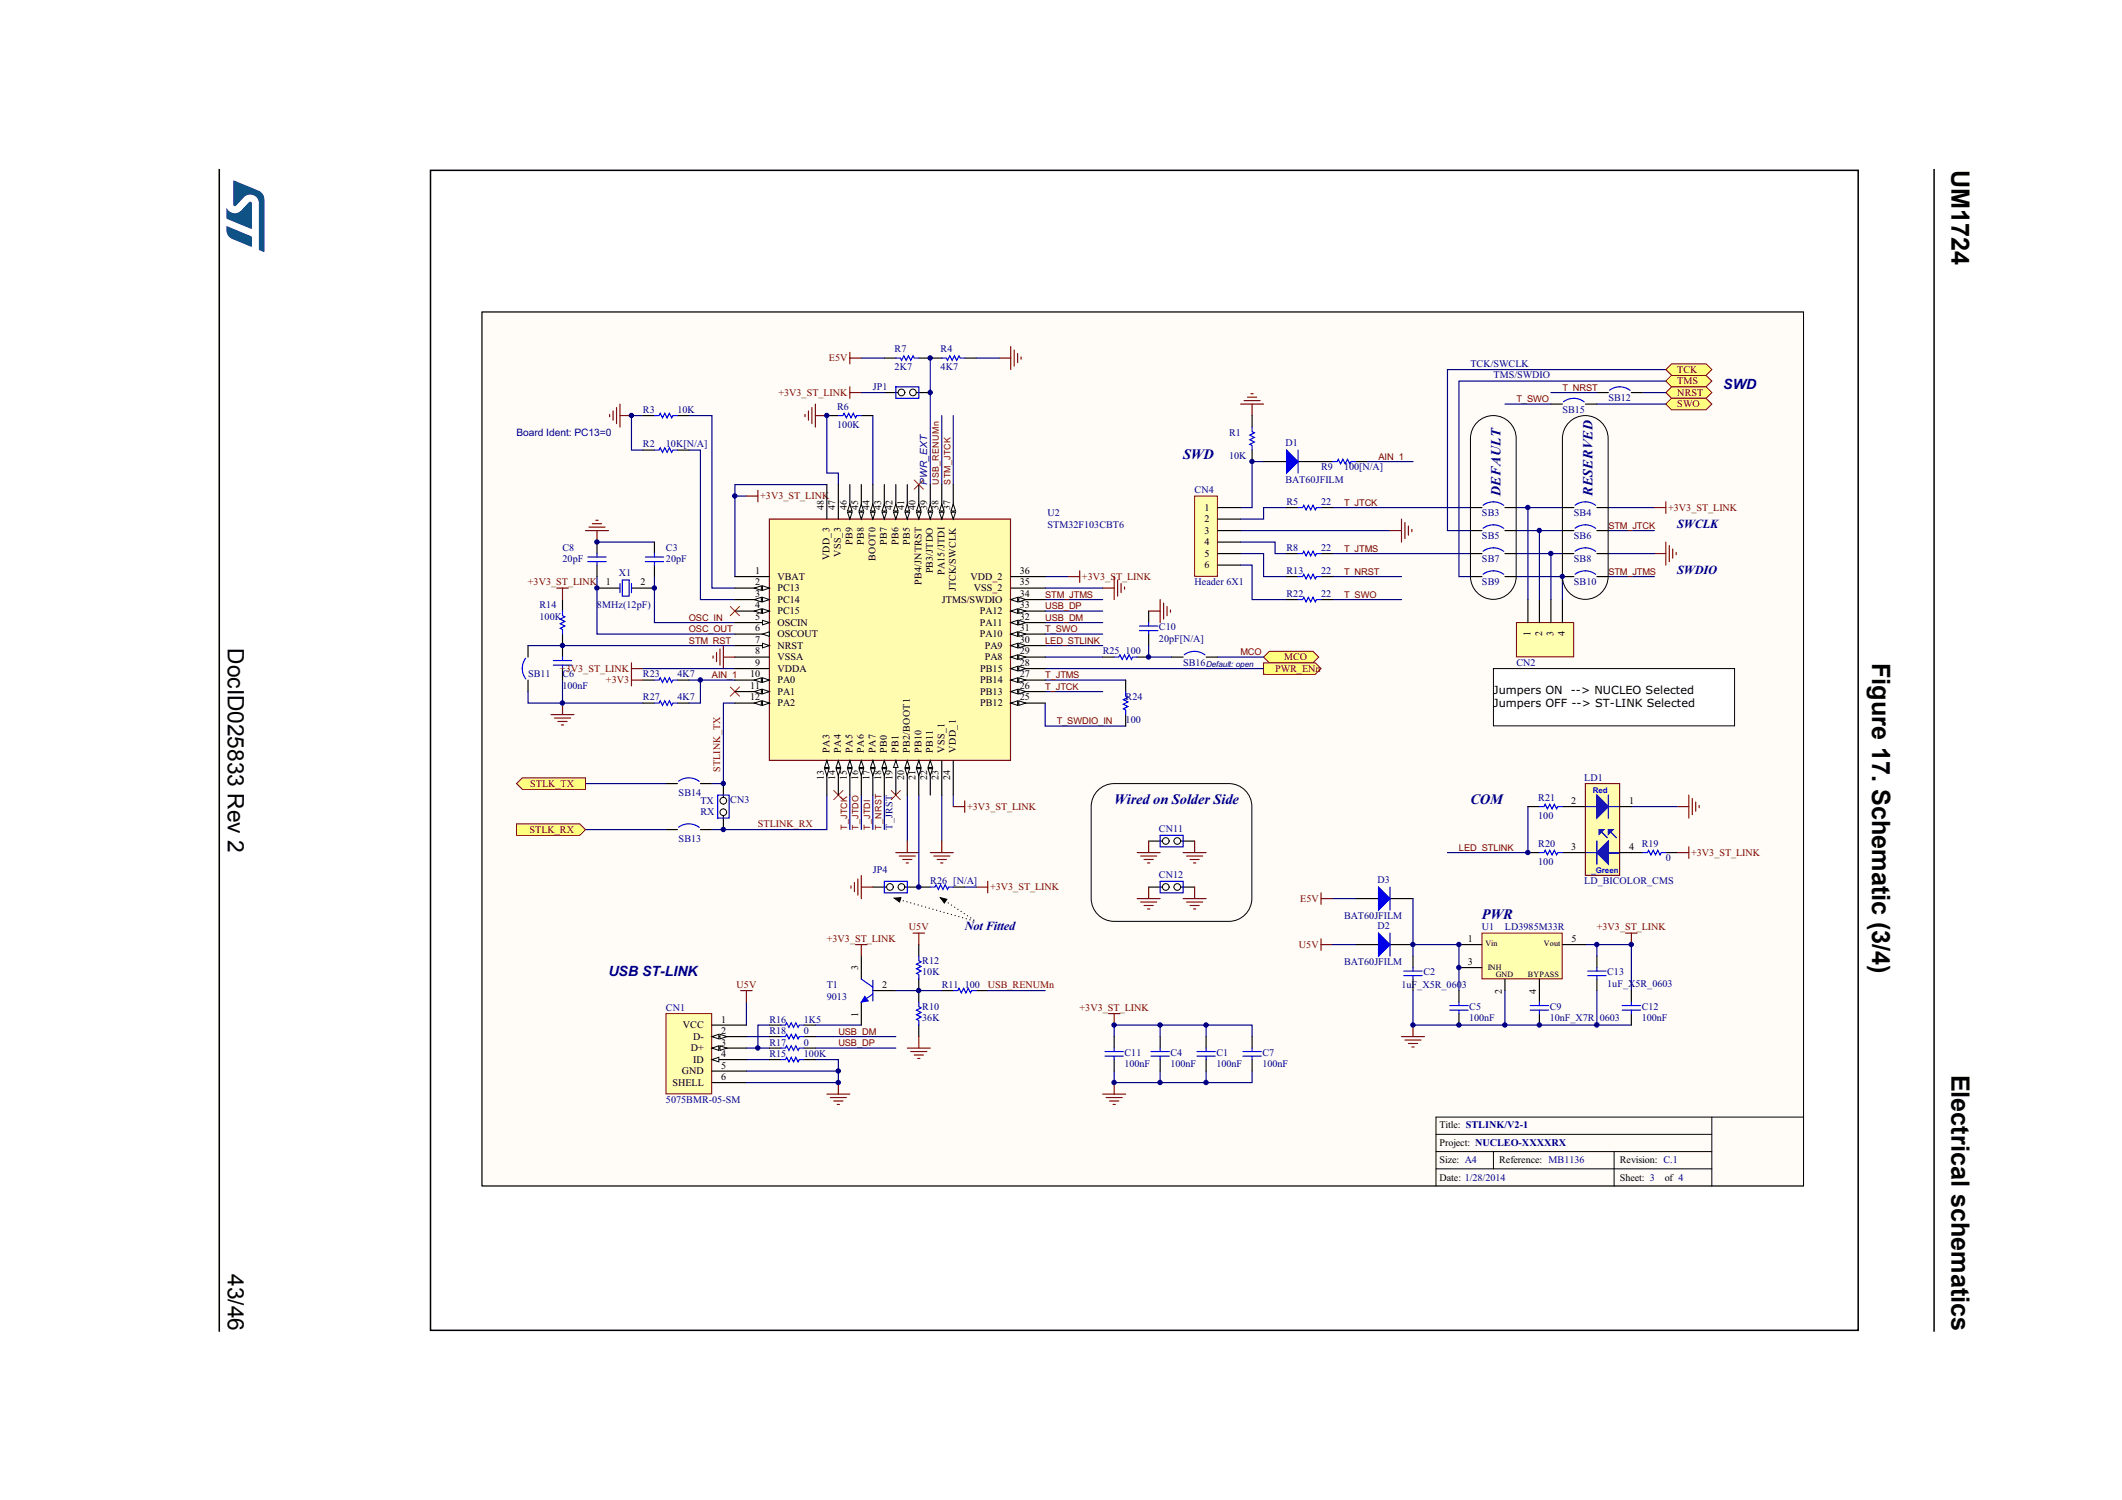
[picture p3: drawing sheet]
<svg xmlns="http://www.w3.org/2000/svg" width="297mm" height="210mm" viewBox="0 0 297 210" stroke-linecap="round" stroke-linejoin="round" font-family="sans-serif">
<defs><g id="words">
<g font-size="3.5">
<text x="273.1" y="23.7" transform="rotate(90 273.1 23.7)">UM1724</text>
<text x="262" y="92.7" transform="rotate(90 262 92.7)">Figure 17. Schematic (3/4)</text>
<text x="273.1" y="150.4" transform="rotate(90 273.1 150.4)">Electrical schematics</text>
</g>
<g font-size="3.2">
<text x="31.9" y="90.7" transform="rotate(90 31.9 90.7)">DocID025833 Rev 2</text>
<text x="31.9" y="178.3" transform="rotate(90 31.9 178.3)">43/46</text>
</g>
<g font-size="2" fill="#000080">
<text x="241.2" y="54.5">SWD</text>
<text x="165.6" y="64.2">SWD</text>
<text x="155.9" y="112.5">Wired on Solder Side</text>
<text x="205.8" y="112.5">COM</text>
<text x="207.4" y="128.5">PWR</text>
<text x="85.2" y="136.6">USB ST-LINK</text>
</g>
<g font-size="1.9" fill="#000080">
<text x="210" y="69.4" transform="rotate(-90 210 69.4)">DEFAULT</text>
<text x="222.9" y="69.4" transform="rotate(-90 222.9 69.4)">RESERVED</text>
</g>
<g font-size="1.7" fill="#000080">
<text x="234.8" y="73.9">SWCLK</text>
<text x="234.8" y="80.3">SWDIO</text>
<text x="135" y="130.2">Not Fitted</text>
</g>
<g font-size="1.6">
<text x="209" y="97.1">Jumpers ON</text>
<text x="209" y="99">Jumpers OFF --&gt; ST-LINK Selected</text>
<text x="219.9" y="97.1">--&gt; NUCLEO Selected</text>
</g>
<g font-size="1.4" fill="#800000">
<text x="116" y="50.5">E5V</text>
<text x="234.8" y="53.8">TMS</text>
<text x="234.8" y="52.2">TCK</text>
<text x="108.9" y="55.4">+3V3_ST_LINK</text>
<text x="234.8" y="55.4">NRST</text>
<text x="234.8" y="57">SWO</text>
<text x="106.4" y="69.9">+3V3_ST_LINK</text>
<text x="233.5" y="71.5">+3V3_ST_LINK</text>
<text x="73.9" y="81.9">+3V3_ST_LINK</text>
<text x="151.4" y="81.1">+3V3_S</text>
<text x="156.2" y="81.1">T_LINK</text>
<text x="78.4" y="94">+3V3_ST_LINK</text>
<text x="84.8" y="95.6">+3V3</text>
<text x="178.5" y="94">PWR_ENn</text>
<text x="179.7" y="92.4">MCO</text>
<text x="74.2" y="110.1">STLK_TX</text>
<text x="100.8" y="108" transform="rotate(-90 100.8 108)">STLINK_TX</text>
<text x="135.4" y="113.3">+3V3_ST_LINK</text>
<text x="74.1" y="116.5">STLK_RX</text>
<text x="106.1" y="115.7">STLINK_RX</text>
<text x="236.7" y="119.7">+3V3_ST_LINK</text>
<text x="138.6" y="124.6">+3V3_ST_LINK</text>
<text x="115.7" y="131.8">+3V3_ST_LINK</text>
<text x="127.2" y="130.2">U5V</text>
<text x="182" y="126.2">E5V</text>
<text x="223.5" y="130.2">+3V3_ST_LINK</text>
<text x="181.8" y="132.6">U5V</text>
<text x="103.1" y="138.3">U5V</text>
<text x="138.2" y="138.3">USB_RENUMn</text>
<text x="151.1" y="141.5">+3V3_ST_LINK</text>
</g>
<g font-size="1.4" fill="#000080">
<text x="125.2" y="49.3">R7</text>
<text x="125.2" y="51.8">2K7</text>
<text x="131.7" y="49.3">R4</text>
<text x="131.7" y="51.8">4K7</text>
<text x="205.8" y="51.4">TCK/SWCLK</text>
<text x="209" y="53">TMS/SWDIO</text>
<text x="90" y="57.8">R3</text>
<text x="94.8" y="57.8">10K</text>
<text x="117.2" y="57.3">R6</text>
<text x="117.2" y="59.9">100K</text>
<text x="122.2" y="54.6">JP1</text>
<text x="218.7" y="57.8">SB15</text>
<text x="225.1" y="56.2">SB12</text>
<text x="72.3" y="61">Board Ident: PC13=0</text>
<text x="90" y="62.6">R2</text>
<text x="93.2" y="62.6">10K[N/A]</text>
<text x="172" y="61">R1</text>
<text x="172" y="64.2">10K</text>
<text x="179.9" y="62.5">D1</text>
<text x="184.9" y="65.8">R9</text>
<text x="188.1" y="65.8">100[N/A]</text>
<text x="167.2" y="69.1">CN4</text>
<text x="179.9" y="67.6">BAT60JFILM</text>
<text x="180.1" y="70.7">R5</text>
<text x="184.9" y="70.7">22</text>
<text x="78.7" y="77.1">C8</text>
<text x="93.2" y="77.1">C3</text>
<text x="146.6" y="72.3">U2</text>
<text x="146.6" y="73.9">STM32F103CBT6</text>
<text x="180.1" y="77.1">R8</text>
<text x="184.9" y="77.1">22</text>
<text x="207.4" y="72.3">SB3</text>
<text x="207.4" y="75.5">SB5</text>
<text x="220.3" y="72.3">SB4</text>
<text x="220.3" y="75.5">SB6</text>
<text x="78.7" y="78.7">20pF</text>
<text x="86.6" y="80.6">X1</text>
<text x="93.2" y="78.7">20pF</text>
<text x="167.2" y="81.9">Header 6X1</text>
<text x="180.1" y="80.3">R13</text>
<text x="180.1" y="83.5">R22</text>
<text x="184.9" y="80.3">22</text>
<text x="184.9" y="83.5">22</text>
<text x="207.4" y="78.7">SB7</text>
<text x="207.4" y="81.9">SB9</text>
<text x="220.3" y="78.7">SB8</text>
<text x="220.3" y="81.9">SB10</text>
<text x="75.5" y="85.1">R14</text>
<text x="75.5" y="86.8">100K</text>
<text x="83.6" y="85.1">8MHz(12pF)</text>
<text x="162.2" y="88.2">C10</text>
<text x="162.2" y="89.8">20pF[N/A]</text>
<text x="73.9" y="94.8">SB11</text>
<text x="78.7" y="94.8">C6</text>
<text x="90" y="94.8">R23</text>
<text x="94.8" y="94.8">4K7</text>
<text x="154.3" y="91.6">R25 100</text>
<text x="165.6" y="93.2">SB16</text>
<text x="212.2" y="93.2">CN2</text>
<text x="78.7" y="96.4">100nF</text>
<text x="90" y="98">R27</text>
<text x="94.8" y="98">4K7</text>
<text x="157.6" y="98">R24</text>
<text x="157.6" y="101.2">100</text>
<text x="95" y="111.4">SB14</text>
<text x="98" y="112.5">TX</text>
<text x="102.2" y="112.3">CN3</text>
<text x="215.3" y="112">R21</text>
<text x="221.7" y="109.3">LD1</text>
<text x="95" y="117.8">SB13</text>
<text x="98" y="114.1">RX</text>
<text x="124.9" y="116.1" transform="rotate(-90 124.9 116.1)">T_JRST</text>
<text x="162.2" y="116.4">CN11</text>
<text x="215.3" y="114.6">100</text>
<text x="215.3" y="118.5">R20</text>
<text x="229.8" y="118.5">R19</text>
<text x="122.2" y="122.2">JP4</text>
<text x="130.2" y="123.8">R26 [N/A]</text>
<text x="162.2" y="122.8">CN12</text>
<text x="192.8" y="123.6">D3</text>
<text x="215.3" y="121">100</text>
<text x="221.7" y="123.8">LD_BICOLOR_CMS</text>
<text x="233.2" y="120.6">0</text>
<text x="188.1" y="128.6">BAT60JFILM</text>
<text x="192.8" y="130">D2</text>
<text x="207.4" y="130.2">U1</text>
<text x="210.6" y="130.2">LD3985M33R</text>
<text x="129.1" y="134.9">R12</text>
<text x="129.1" y="136.5">10K</text>
<text x="188.1" y="135">BAT60JFILM</text>
<text x="199.2" y="136.5">C2</text>
<text x="225" y="136.5">C13</text>
<text x="93.2" y="141.5">CN1</text>
<text x="107.7" y="143.1">R16</text>
<text x="112.5" y="143.1">1K5</text>
<text x="115.7" y="138.3">T1</text>
<text x="115.7" y="139.9">9013</text>
<text x="129.1" y="141.3">R10</text>
<text x="129.1" y="142.9">36K</text>
<text x="131.8" y="138.3">R11 100</text>
<text x="196.2" y="138.3">1uF_X5R_0603</text>
<text x="205.6" y="141.3">C5</text>
<text x="205.6" y="142.9">100nF</text>
<text x="216.9" y="141.3">C9</text>
<text x="216.9" y="142.9">10nF_X7R_0603</text>
<text x="225" y="138.1">1uF_X5R_0603</text>
<text x="229.8" y="141.3">C12</text>
<text x="229.8" y="142.9">100nF</text>
<text x="107.7" y="144.7">R18</text>
<text x="107.7" y="146.3">R17</text>
<text x="107.7" y="147.9">R15</text>
<text x="112.5" y="147.9">100K</text>
<text x="112.5" y="144.7">0</text>
<text x="112.5" y="146.3">0</text>
<text x="157.4" y="147.8">C11</text>
<text x="157.4" y="149.4">100nF</text>
<text x="163.8" y="147.8">C4</text>
<text x="163.8" y="149.4">100nF</text>
<text x="170.3" y="147.8">C1</text>
<text x="170.3" y="149.4">100nF</text>
<text x="176.7" y="147.8">C7</text>
<text x="176.7" y="149.4">100nF</text>
<text x="93.2" y="154.3">5075BMR-05-SM</text>
</g>
<g font-size="1.4">
<text x="115.3" y="71.4" transform="rotate(-90 115.3 71.4)">48</text>
<text x="116.9" y="71.4" transform="rotate(-90 116.9 71.4)">47</text>
<text x="118.5" y="71.4" transform="rotate(-90 118.5 71.4)">46</text>
<text x="120.1" y="71.4" transform="rotate(-90 120.1 71.4)">45</text>
<text x="121.7" y="71.4" transform="rotate(-90 121.7 71.4)">44</text>
<text x="123.3" y="71.4" transform="rotate(-90 123.3 71.4)">43</text>
<text x="124.9" y="71.4" transform="rotate(-90 124.9 71.4)">42</text>
<text x="126.5" y="71.4" transform="rotate(-90 126.5 71.4)">41</text>
<text x="128.2" y="71.4" transform="rotate(-90 128.2 71.4)">40</text>
<text x="129.8" y="71.4" transform="rotate(-90 129.8 71.4)">39</text>
<text x="131.4" y="71.4" transform="rotate(-90 131.4 71.4)">38</text>
<text x="133" y="71.4" transform="rotate(-90 133 71.4)">37</text>
<text x="168.6" y="71.5">1</text>
<text x="117.7" y="77.9" transform="rotate(-90 117.7 77.9)">VSS_3</text>
<text x="119.3" y="76.3" transform="rotate(-90 119.3 76.3)">PB9</text>
<text x="120.9" y="76.3" transform="rotate(-90 120.9 76.3)">PB8</text>
<text x="124.1" y="76.3" transform="rotate(-90 124.1 76.3)">PB7</text>
<text x="125.7" y="76.3" transform="rotate(-90 125.7 76.3)">PB6</text>
<text x="127.4" y="76.3" transform="rotate(-90 127.4 76.3)">PB5</text>
<text x="168.6" y="73.1">2</text>
<text x="168.6" y="74.7">3</text>
<text x="168.6" y="76.3">4</text>
<text x="168.6" y="77.9">5</text>
<text x="84.8" y="81.9">1</text>
<text x="89.7" y="81.9">2</text>
<text x="105.7" y="80.3">1</text>
<text x="105.7" y="81.9">2</text>
<text x="105.7" y="83.5">3</text>
<text x="108.8" y="81.1">VBAT</text>
<text x="108.8" y="82.7">PC13</text>
<text x="116.1" y="78.4" transform="rotate(-90 116.1 78.4)">VDD_3</text>
<text x="122.5" y="78.5" transform="rotate(-90 122.5 78.5)">BOOT0</text>
<text x="129" y="81.8" transform="rotate(-90 129 81.8)">PB4/JNTRST</text>
<text x="130.6" y="80.3" transform="rotate(-90 130.6 80.3)">PB3/JTDO</text>
<text x="132.2" y="80.5" transform="rotate(-90 132.2 80.5)">PA15/JTDI</text>
<text x="133.8" y="82.8" transform="rotate(-90 133.8 82.8)">JTCK/SWCLK</text>
<text x="135.8" y="81.1">VDD_2</text>
<text x="136.3" y="82.7">VSS_2</text>
<text x="142.8" y="81.9">35</text>
<text x="142.8" y="83.5">34</text>
<text x="142.8" y="80.3">36</text>
<text x="168.6" y="79.5">6</text>
<text x="105.7" y="85.1">4</text>
<text x="105.7" y="86.8">5</text>
<text x="105.7" y="88.4">6</text>
<text x="105.7" y="90">7</text>
<text x="108.8" y="84.3">PC14</text>
<text x="108.8" y="86">PC15</text>
<text x="108.8" y="87.6">OSCIN</text>
<text x="108.8" y="89.2">OSCOUT</text>
<text x="131.8" y="84.3">JTMS/SWDIO</text>
<text x="137.1" y="86">PA12</text>
<text x="137.1" y="89.2">PA10</text>
<text x="137.1" y="87.6">PA11</text>
<text x="142.8" y="90">30</text>
<text x="142.8" y="85.1">33</text>
<text x="142.8" y="88.4">31</text>
<text x="142.8" y="86.8">32</text>
<text x="214.2" y="89" transform="rotate(-90 214.2 89)">1</text>
<text x="215.8" y="89" transform="rotate(-90 215.8 89)">2</text>
<text x="217.4" y="89" transform="rotate(-90 217.4 89)">3</text>
<text x="219" y="89" transform="rotate(-90 219 89)">4</text>
<text x="105" y="94.8">10</text>
<text x="105.7" y="91.6">8</text>
<text x="105.7" y="93.2">9</text>
<text x="108.8" y="90.8">NRST</text>
<text x="108.8" y="92.4">VSSA</text>
<text x="108.8" y="94">VDDA</text>
<text x="108.8" y="95.6">PA0</text>
<text x="137.2" y="95.6">PB14</text>
<text x="137.2" y="94">PB15</text>
<text x="137.8" y="92.4">PA8</text>
<text x="137.8" y="90.8">PA9</text>
<text x="142.8" y="94.8">27</text>
<text x="142.8" y="93.2">28</text>
<text x="142.8" y="91.6">29</text>
<text x="105" y="96.4">11</text>
<text x="105" y="98">12</text>
<text x="108.8" y="97.2">PA1</text>
<text x="108.8" y="98.8">PA2</text>
<text x="137.2" y="98.8">PB12</text>
<text x="137.2" y="97.2">PB13</text>
<text x="142.8" y="98">25</text>
<text x="142.8" y="96.4">26</text>
<text x="116.1" y="105.3" transform="rotate(-90 116.1 105.3)">PA3</text>
<text x="117.7" y="105.3" transform="rotate(-90 117.7 105.3)">PA4</text>
<text x="119.3" y="105.3" transform="rotate(-90 119.3 105.3)">PA5</text>
<text x="120.9" y="105.3" transform="rotate(-90 120.9 105.3)">PA6</text>
<text x="122.5" y="105.3" transform="rotate(-90 122.5 105.3)">PA7</text>
<text x="124.1" y="105.3" transform="rotate(-90 124.1 105.3)">PB0</text>
<text x="125.7" y="105.3" transform="rotate(-90 125.7 105.3)">PB1</text>
<text x="127.4" y="105.3" transform="rotate(-90 127.4 105.3)">PB2/BOOT1</text>
<text x="129" y="105.3" transform="rotate(-90 129 105.3)">PB10</text>
<text x="130.6" y="105.3" transform="rotate(-90 130.6 105.3)">PB11</text>
<text x="132.2" y="105.3" transform="rotate(-90 132.2 105.3)">VSS_1</text>
<text x="133.8" y="105.3" transform="rotate(-90 133.8 105.3)">VDD_1</text>
<text x="115.3" y="109.2" transform="rotate(-90 115.3 109.2)">13</text>
<text x="116.9" y="109.2" transform="rotate(-90 116.9 109.2)">14</text>
<text x="118.5" y="109.2" transform="rotate(-90 118.5 109.2)">15</text>
<text x="120.1" y="109.2" transform="rotate(-90 120.1 109.2)">16</text>
<text x="121.7" y="109.2" transform="rotate(-90 121.7 109.2)">17</text>
<text x="123.3" y="109.2" transform="rotate(-90 123.3 109.2)">18</text>
<text x="124.9" y="109.2" transform="rotate(-90 124.9 109.2)">19</text>
<text x="126.5" y="109.2" transform="rotate(-90 126.5 109.2)">20</text>
<text x="128.2" y="109.2" transform="rotate(-90 128.2 109.2)">21</text>
<text x="129.8" y="109.2" transform="rotate(-90 129.8 109.2)">22</text>
<text x="131.4" y="109.2" transform="rotate(-90 131.4 109.2)">23</text>
<text x="133" y="109.2" transform="rotate(-90 133 109.2)">24</text>
<text x="219.9" y="112.5">2</text>
<text x="228" y="112.5">1</text>
<text x="219.9" y="118.9">3</text>
<text x="228" y="118.9">4</text>
<text x="205.4" y="131.8">1</text>
<text x="220" y="131.8">5</text>
<text x="120.1" y="135.7" transform="rotate(-90 120.1 135.7)">3</text>
<text x="205.4" y="135">3</text>
<text x="95.6" y="143.9">VCC</text>
<text x="100.9" y="143.1">1</text>
<text x="120.1" y="142.3" transform="rotate(-90 120.1 142.3)">1</text>
<text x="123.4" y="138.3">2</text>
<text x="210.2" y="139" transform="rotate(-90 210.2 139)">2</text>
<text x="215" y="139" transform="rotate(-90 215 139)">4</text>
<text x="96.7" y="147.1">D+</text>
<text x="97" y="145.5">D-</text>
<text x="97" y="148.7">ID</text>
<text x="100.9" y="149.5">5</text>
<text x="100.9" y="147.9">4</text>
<text x="100.9" y="146.3">3</text>
<text x="100.9" y="144.7">2</text>
<text x="94.1" y="151.9">SHELL</text>
<text x="95.4" y="150.3">GND</text>
<text x="100.9" y="151.1">6</text>
<text x="201.5" y="157.9">Title: STLINK/V2-1</text>
<text x="201.5" y="160.3">Project: NUCLEO-XXXXRX</text>
<text x="201.5" y="162.7">Size: A4</text>
<text x="201.5" y="165.2">Date: 1/28/2014</text>
<text x="209.8" y="162.7">Reference: MB1136</text>
<text x="226.7" y="165.2">Sheet: 3</text>
<text x="226.7" y="162.7">Revision: C.1</text>
<text x="233" y="165.2">of 4</text>
</g>
<text font-size="1.4" fill="#0c0087" x="129.8" y="67.8" transform="rotate(-90 129.8 67.8)">PWR_EXT</text>
<g font-size="1.3" fill="#800000">
<text x="212.2" y="56.3">T_SWO</text>
<text x="218.7" y="54.7">T_NRST</text>
<text x="192.9" y="64.3">AIN_1</text>
<text x="188.1" y="70.8">T_JTCK</text>
<text x="188.1" y="77.2">T_JTMS</text>
<text x="225.1" y="74">STM_JTCK</text>
<text x="146.3" y="83.6">STM_JTMS</text>
<text x="188.1" y="80.4">T_NRST</text>
<text x="188.1" y="83.6">T_SWO</text>
<text x="225.1" y="80.4">STM_JTMS</text>
<text x="96.4" y="86.9">OSC_IN</text>
<text x="96.4" y="88.5">OSC_OUT</text>
<text x="146.3" y="86.9">USB_DM</text>
<text x="146.3" y="85.2">USB_DP</text>
<text x="146.3" y="88.5">T_SWO</text>
<text x="96.4" y="90.1">STM_RST</text>
<text x="99.6" y="94.9">AIN_1</text>
<text x="146.3" y="94.9">T_JTMS</text>
<text x="146.3" y="90.1">LED_STLINK</text>
<text x="173.6" y="91.7">MCO</text>
<text x="146.3" y="96.5">T_JTCK</text>
<text x="147.9" y="101.3">T_SWDIO_IN</text>
<text x="204.2" y="119">LED_STLINK</text>
<text x="117.3" y="144.8">USB_DM</text>
<text x="117.3" y="146.4">USB_DP</text>
</g>
<g font-size="1.2" fill="#800000">
<text x="131.4" y="67.8" transform="rotate(-90 131.4 67.8)">USB_RENUMn</text>
<text x="133" y="67.8" transform="rotate(-90 133 67.8)">STM_JTCK</text>
<text x="118.6" y="116.1" transform="rotate(-90 118.6 116.1)">T_JTCK</text>
<text x="120.2" y="116.1" transform="rotate(-90 120.2 116.1)">T_JTDO</text>
<text x="121.8" y="116.1" transform="rotate(-90 121.8 116.1)">T_JTDI</text>
<text x="123.4" y="116.1" transform="rotate(-90 123.4 116.1)">T_NRST</text>
</g>
<text font-size="1.1" fill="#000080" x="168.8" y="93.3">Default: open</text>
<g font-size="1.1" fill="#00f">
<text x="222.9" y="111">Red</text>
<text x="222.7" y="122.2">_Green</text>
</g>
<g font-size="1.1">
<text x="207.9" y="132.4">Vin</text>
<text x="208.2" y="135.8">INH</text>
<text x="209.3" y="136.7">GND</text>
<text x="213.9" y="136.7">BYPASS</text>
<text x="216.1" y="132.4">Vout</text>
</g>
</g></defs>
<path d="M30.7 23.7v162.5M270.7 23.7v162.5" fill="none" stroke="#000" stroke-width=".21"/>
<path d="M31.7 25.2h5.3v10.1h-5.3z" fill="#fff"/>
<g fill="#005189">
<path d="M32.7 25.3l3.5 1.4a1.34 1.34 0 0 1 .8 1.2v7.3l-.1 .1-.7-.4v-6.4a1.22 1.22 0 0 0-.8-1.2 1.22 1.22 0 0 0-1.4 .4l-.9 1.1-.2 .1-.2-.1z"/>
<path d="M31.7 31.7l3.5 1.4v1.4l-1.6-.6a2.16 2.16 0 0 1-1.9-1.3z"/>
<path d="M31.7 29.1a1.43 1.43 0 0 0 1.8 .6l1.3-1.4 .2-.1 .2 .1v3.7l-3.4-1.4-.1-.1z"/>
</g>
<path d="M67.5 43.7h184.9v122.2h-184.9z" fill="#fffcf8"/>
<path d="M67.5 43.7h184.9v122.2h-184.9z" fill="none" stroke="#000" stroke-width=".14"/>
<path d="M67.5 43.7h184.9v122.2h-184.9z" fill="#fffcf8"/>
<path d="M67.5 43.7h184.9v122.2h-184.9zM201 158.7h38.6M239.6 156.3v9.7M252.5 156.3h-51.5v9.7M201 161.1h38.6M201 163.6h38.6M209 161.1v2.5M225.9 161.1v4.9" fill="none" stroke="#000" stroke-width=".14"/>
<g fill="none" stroke="#800000" stroke-width=".16">
<path d="M112.7 58v.3M113.2 57.5v1.3M113.6 57v2.3M114.1 58.2h1.6M114.1 56.5v3.3M81.9 74.2h3.3M82.4 73.8h2.3M82.9 73.3h1.3M83.4 72.8h.3M83.6 74.2v1.7M77.1 100h3.2M78.7 98.4v1.6"/>
<path d="M99.8 91.8v.3M100.3 91.3v1.3M100.8 90.8v2.3M101.3 92h1.6M101.3 90.3v3.3M154.3 82.3h1.6M155.9 80.7v3.2M156.4 81.2v2.2M156.9 81.7v1.2M157.4 82.1v.4M77.6 100.5h2.3M78.1 101h1.3"/>
<path d="M78.6 101.4h.3M125.4 119.3h3.2M125.9 119.8h2.2M127 117.7v1.6M130.2 119.3h3.2M130.7 119.8h2.2M131.8 117.7v1.6M103.7 138.6h1.6M104.5 138.6v1.6M126.3 120.3h1.3M126.8 120.8h.3M131.2 120.3h1.3"/>
<path d="M131.7 120.8h.3M154.3 153.1h3.3M154.8 153.6h2.3M155.3 154.1h1.3M155.8 154.6h.3M155.9 151.5v1.6"/>
</g>
<path d="M83.6 82.3h3.2M88.4 82.3h3.2" fill="none" stroke="#000" stroke-width=".16"/>
<path d="M86.8 81.7v1.2M87.1 81.2h1v2.2h-1zM88.4 81.7v1.2" fill="none" stroke="#00f" stroke-width=".16"/>
<g fill="none" stroke="#000080" stroke-width=".16">
<path d="M115.7 58.2v8h1.6v1.6M122.2 58.2v9.6M133.4 58.2v9.6M83.6 80.7v8h19.3M91.6 80.7v6.4h11.3M146.3 96.8h8M146.3 95.2h11.3M146.3 87.1h8M146.3 85.5h8M146.3 82.3h8M146.3 83.9h8M146.3 80.7h3.2"/>
<path d="M146.3 90.3h8M118.9 111.3v4.8M120.6 111.3v4.8M122.2 111.3v4.8M123.8 111.3v4.8M127 111.3v6.4M131.8 111.3v6.4M133.4 111.3v1.6M104.5 140.2v3.2M155.9 145.1v-1.7h12.9v1.7M155.9 149.9v1.6h19.3v-1.6M162.4 143.4v1.7"/>
<path d="M162.4 149.9v1.6M168.8 143.4h6.4v1.7M168.8 149.9v1.6"/>
</g>
<path d="M209 93.6h33.8v8h-33.8z" fill="#fff"/>
<path d="M209 93.6h33.8v8h-33.8z" fill="none" stroke="#000" stroke-width=".14"/>
<g fill="none" stroke="#800000" stroke-width=".16">
<path d="M85.3 58v.3M85.8 57.5v1.3M86.3 57v2.3M86.8 58.2h1.6M86.8 56.5v3.3M173.6 56.5h3.3M174.1 56.1h2.3M174.6 55.6h1.3M175.1 55.1h.3M175.2 56.5v1.7M231.5 77.5h1.7M233.2 75.9v3.2"/>
<path d="M233.6 76.3v2.3M234.1 76.8v1.3M234.6 77.3v.3"/>
</g>
<path d="M96.4 58.2h3.2v24.1h3.3M96.4 63h1.6v20.9h4.9M186.5 77.5h19.3M186.5 71h19.3" fill="none" stroke="#000080" stroke-width=".16"/>
<path d="M212.2 87.1h8.1v4.8h-8.1z" fill="#ffffb0"/>
<path d="M212.2 87.1h8.1v4.8h-8.1z" fill="none" stroke="#800000" stroke-width=".14"/>
<g fill="none" stroke="#000" stroke-width=".16">
<path d="M205.8 71h1.6M205.8 74.2h1.6M205.8 77.5h1.6M210.6 71h1.6M210.6 74.2h1.6M210.6 77.5h1.6M218.7 71h1.6M218.7 74.2h1.6M218.7 77.5h1.6M223.5 71h1.6M223.5 74.2h1.6M223.5 77.5h1.6"/>
<path d="M205.8 80.7h1.6M210.6 80.7h1.6M213.9 83.9v3.2M215.5 83.9v3.2M217.1 83.9v3.2M218.7 80.7h1.6M218.7 83.9v3.2M223.5 80.7h1.6"/>
</g>
<path d="M207.6 70.7a2.4 2.4 0 0 1 2.9 0M207.6 73.9a2.4 2.4 0 0 1 2.9 0M207.6 77.1a2.4 2.4 0 0 1 2.9 .1M220.4 70.7a2.4 2.4 0 0 1 2.9 0M220.4 73.9a2.4 2.4 0 0 1 2.9 0M220.4 77.1a2.4 2.4 0 0 1 2.9 .1M207.6 80.4a2.4 2.4 0 0 1 2.9 0M220.4 80.4a2.4 2.4 0 0 1 2.9 0" fill="none" stroke="#00f" stroke-width=".16"/>
<g fill="none" stroke="#000080" stroke-width=".16">
<path d="M90 58.2h-1.6v4.8h1.6M233.2 51.7h-30.6v22.5h3.2M233.2 53.3h-29v27.4h1.6M83.6 75.9h8M102.9 69.4h1.6M115.7 67.8h-12.8v12.9M173.6 75.9h4.9v1.6h1.6M173.6 74.2h20.9M180.1 71h-3.2v1.6h-3.3M212.2 71h1.7M212.2 74.2h6.5M212.2 77.5h6.5"/>
<path d="M215.5 74.2v9.7M217.1 77.5v6.4M218.7 71h-4.8v12.9M225.1 71h6.4M225.1 74.2h6.4M225.1 77.5h6.4M96.4 95.2h1.6M102.9 95.2h-4.9v3.2h-1.6M146.3 98.4v3.2h11.3M212.2 80.7h6.5v3.2M225.1 80.7h6.4M213.9 112.9v6.4h-11.3"/>
<path d="M228.3 112.9h6.5"/>
</g>
<path d="M206.7 59.1a3.2 3.2 0 0 1 3.5-.7 3.2 3.2 0 0 1 2 3v19.3a3.2 3.2 0 0 1-3.2 3.2 3.2 3.2 0 0 1-3.2-3.2v-19.3a3.2 3.2 0 0 1 .9-2.3zM219.6 59.1a3.2 3.2 0 0 1 3.5-.7 3.2 3.2 0 0 1 2 3v19.3a3.2 3.2 0 0 1-3.2 3.2 3.2 3.2 0 0 1-3.2-3.2v-19.3a3.2 3.2 0 0 1 .9-2.3z" fill="none" stroke="#000" stroke-width=".14"/>
<path d="M234.8 112.9h1.6M236.4 111.3v3.2M236.9 111.7v2.3M237.3 112.2v1.3M237.8 112.7v.3" fill="none" stroke="#800000" stroke-width=".16"/>
<path d="M128 67.2l1.2 1.3M129.2 67.2l-1.2 1.3M102.2 96.1l1.3 1.3M102.2 84.9l1.3 1.3M103.5 96.1l-1.3 1.3M103.5 84.9l-1.3 1.3M116.7 110.6l1.3 1.3M118 110.6l-1.3 1.3" fill="none" stroke="#f00" stroke-width=".14"/>
<path d="M234 52.5h4.8l.8 .8-.8 .8h-4.8l-.8-.8z" fill-rule="evenodd" fill="#ffff80"/>
<path d="M234 52.5h4.8l.8 .8-.8 .8h-4.8l-.8-.8z" fill="none" stroke="#800000" stroke-width=".14"/>
<path d="M234 50.9h4.8l.8 .8-.8 .8h-4.8l-.8-.8z" fill-rule="evenodd" fill="#ffff80"/>
<path d="M234 50.9h4.8l.8 .8-.8 .8h-4.8l-.8-.8z" fill="none" stroke="#800000" stroke-width=".14"/>
<path d="M146.3 92h8" fill="none" stroke="#000080" stroke-width=".16"/>
<path d="M177.7 91.1h6.1l.8 .9-.8 .8h-6.1l-.8-.8z" fill-rule="evenodd" fill="#ffff80"/>
<path d="M177.7 91.1h6.1l.8 .9-.8 .8h-6.1l-.8-.8z" fill="none" stroke="#800000" stroke-width=".14"/>
<path d="M173.6 77.5h3.3v3.2h3.2M173.6 79.1h1.6v4.8h4.9M176.9 64.6h-1.7v6.4h-1.6M78.7 95.2v3.2h11.3" fill="none" stroke="#000080" stroke-width=".16"/>
<path d="M124.7 110.6l1.3 1.3M126 110.6l-1.3 1.3" fill="none" stroke="#f00" stroke-width=".14"/>
<path d="M194.5 74.2h1.7M196.2 72.6v3.3M196.6 73.1v2.3M197.1 73.6v1.3M197.6 74.1v.3" fill="none" stroke="#800000" stroke-width=".16"/>
<path d="M234 54.1h4.8l.8 .8-.8 .8h-4.8l-.8-.8z" fill-rule="evenodd" fill="#ffff80"/>
<path d="M234 54.1h4.8l.8 .8-.8 .8h-4.8l-.8-.8z" fill="none" stroke="#800000" stroke-width=".14"/>
<path d="M217.1 54.9h6.4M229.9 54.9h3.3M191.3 64.6h6.5M73.9 96.8v1.6h4.8M73.9 90.3h29M170.4 92h6.5M186.5 80.7h9.7M186.5 83.9h9.7" fill="none" stroke="#000080" stroke-width=".16"/>
<path d="M223.5 54.9h1.6M228.3 54.9h1.6M176.9 64.6h3.2M181.7 64.6h3.2M73.9 90.3v1.7M73.9 95.2v1.6" fill="none" stroke="#000" stroke-width=".16"/>
<path d="M225.3 54.6a2.4 2.4 0 0 1 2.9 0M73.6 92.1a2.4 2.4 0 0 0 0 2.9" fill="none" stroke="#00f" stroke-width=".16"/>
<path d="M180.1 63l1.6 1.6-1.6 1.6z" fill="#00f"/>
<path d="M180.1 63l1.6 1.6-1.6 1.6zM181.7 63v3.2" fill="none" stroke="#00f" stroke-width=".16"/>
<path d="M160.8 85.5h1.6M162.4 83.9v3.2M162.9 84.4v2.2M163.3 84.9v1.3M163.8 85.4v.3" fill="none" stroke="#800000" stroke-width=".16"/>
<path d="M101.3 113.2v2.9" fill="none" stroke="#000" stroke-width=".16"/>
<circle cx="101.2" cy="113.7" r=".47" fill="#fffcf8"/>
<circle cx="101.2" cy="113.7" r=".47" fill="none" stroke="#000" stroke-width=".14"/>
<path d="M101.3 109.7v2.8" fill="none" stroke="#000" stroke-width=".16"/>
<circle cx="101.2" cy="112.1" r=".47" fill="#fffcf8"/>
<g fill="none" stroke="#000" stroke-width=".14">
<path d="M125.2 125.7l.9-.1-.2 .6z"/>
<circle cx="101.2" cy="112.1" r=".47"/>
</g>
<path d="M95 109.3a2.4 2.4 0 0 1 2.9 0M95 115.8a2.4 2.4 0 0 1 2.9 0M100.4 111.3h1.7v3.2h-1.7z" fill="none" stroke="#00f" stroke-width=".16"/>
<path d="M125.4 125.7l11.2 3.3" fill="none" stroke="#000" stroke-width=".16" stroke-dasharray="0 .5"/>
<path d="M125.2 125.7l.9-.1-.2 .6z" fill="#000"/>
<path d="M93.2 109.7h1.6M93.2 116.1h1.6M98 109.7h1.6M98 116.1h1.6" fill="none" stroke="#000" stroke-width=".16"/>
<path d="M81.9 116.1h11.3M81.9 109.7h11.3M115.7 111.3v4.8h-16.1" fill="none" stroke="#000080" stroke-width=".16"/>
<path d="M72.3 115.3h8.8l.8 .8-.8 .8h-8.8z" fill-rule="evenodd" fill="#ffff80"/>
<path d="M72.3 115.3h8.8l.8 .8-.8 .8h-8.8z" fill="none" stroke="#800000" stroke-width=".14"/>
<path d="M73.1 108.8h8.8v1.7h-8.8l-.8-.8z" fill-rule="evenodd" fill="#ffff80"/>
<path d="M73.1 108.8h8.8v1.7h-8.8l-.8-.8z" fill="none" stroke="#800000" stroke-width=".14"/>
<path d="M102.9 98.4h-1.6v11.3h-1.7M104.5 145.1h3.2M104.5 146.7h3.2M104.5 148.3h3.2M107.7 143.4h-1.6v3.3M114.1 145.1h11.3M114.1 146.7h11.3" fill="none" stroke="#000080" stroke-width=".16"/>
<path d="M115.7 153.1h3.2M116.2 153.6h2.3M116.7 154.1h1.3M117.2 154.6h.3M117.3 151.5v1.6" fill="none" stroke="#800000" stroke-width=".16"/>
<path d="M93.2 141.8h6.4v11.3h-6.4z" fill="#ffffb0"/>
<path d="M93.2 141.8h6.4v11.3h-6.4z" fill="none" stroke="#800000" stroke-width=".14"/>
<path d="M99.6 143.4h4.9M99.6 145.1h4.9" fill="none" stroke="#000" stroke-width=".16"/>
<path d="M99.6 145.1l1-.4v.7z" fill="#fffcf8"/>
<path d="M99.6 145.1l1-.4v.7z" fill="none" stroke="#000" stroke-width=".14"/>
<path d="M100.8 144.7l.9 .4-.9 .3z" fill="#fffcf8"/>
<path d="M100.8 144.7l.9 .4-.9 .3z" fill="none" stroke="#000" stroke-width=".14"/>
<path d="M99.6 146.7h4.9" fill="none" stroke="#000" stroke-width=".16"/>
<path d="M99.6 146.7l1-.4v.7z" fill="#fffcf8"/>
<path d="M99.6 146.7l1-.4v.7z" fill="none" stroke="#000" stroke-width=".14"/>
<path d="M100.8 146.3l.9 .4-.9 .3z" fill="#fffcf8"/>
<path d="M100.8 146.3l.9 .4-.9 .3z" fill="none" stroke="#000" stroke-width=".14"/>
<path d="M99.6 148.3h4.9" fill="none" stroke="#000" stroke-width=".16"/>
<path d="M99.6 148.3l1-.3v.6z" fill="#fffcf8"/>
<path d="M99.6 148.3l1-.3v.6z" fill="none" stroke="#000" stroke-width=".14"/>
<path d="M99.6 149.9h4.9M99.6 151.5h4.9" fill="none" stroke="#000" stroke-width=".16"/>
<path d="M146.3 88.7h8M104.5 149.9h12.8M114.1 148.3h3.2v3.2h-12.8" fill="none" stroke="#000080" stroke-width=".16"/>
<path d="M234 55.7h4.8l.8 .8-.8 .9h-4.8l-.8-.9z" fill-rule="evenodd" fill="#ffff80"/>
<path d="M234 55.7h4.8l.8 .8-.8 .9h-4.8l-.8-.9z" fill="none" stroke="#800000" stroke-width=".14"/>
<path d="M217.1 56.5h1.6M221.9 56.5h1.6" fill="none" stroke="#000" stroke-width=".16"/>
<path d="M218.8 56.2a2.4 2.4 0 0 1 2.9 0" fill="none" stroke="#00f" stroke-width=".16"/>
<path d="M210.6 56.5h6.5M223.5 56.5h9.7" fill="none" stroke="#000080" stroke-width=".16"/>
<g fill="#00f">
<path d="M223.5 111.3l1.6 1.6-1.6 1.6z"/>
<path d="M225.1 116.1h.7l-.7 .6z"/>
<path d="M223.8 116.1h.7l-.7 .6z"/>
<path d="M225.1 117.7v3.2l-1.6-1.6z"/>
</g>
<g fill="#00f">
<path d="M223.4 111.1l.2 .2v3l1.4-1.4-1.6-1.6 .2-.1 1.6 1.7-1.8 1.8z"/>
<path d="M225 116h.9l-.1 .2h-.6v.3l.5-.5 .1 .1-.8 .8z"/>
<path d="M223.7 116l.2 .1v.4l.4-.3h-.5l.1-.1-.1-.1h.9l-1 .9z"/>
<path d="M225.1 111.2l.1 .1v3.2l-.1 .1-.1-.1z"/>
<path d="M225.1 112.8h1.6l.1 .1-.1 .1h-1.6z"/>
<path d="M221.8 112.8h1.7l.1 .1-.1 .1h-1.6z"/>
<path d="M225.4 116.4h.1l.8 .8v.1h-.1l-.8-.8z"/>
<path d="M224.1 116.4h.1l.8 .8v.1h-.1l-.8-.8z"/>
<path d="M223.4 117.6l.2 .1v3.2l-.1 .1-.1-.1z"/>
<path d="M225.1 119.3l1.6-.1 .1 .1-.1 .1h-1.6z"/>
<path d="M221.8 119.3l1.7-.1 .1 .1-.1 .1h-1.6z"/>
<path d="M225.2 117.5v.3l-1.6 1.5 1.4 1.4v-3h.2v3.4l-1.8-1.8z"/>
</g>
<path d="M222 119.4h1.4v1.6l.2-.1v-1.4l1.6 1.6v-1.7h1.4v3h-4.6z" fill="#fffcb0"/>
<path d="M223.4 119.4l.2 .1v1.4l-.1 .1-.1-.1z" fill="#0000b0"/>
<path d="M222 113h1.4v1.7l1.6-1.6v1.4h.2v-1.5h1.4v6.2h-1.4v-1.7l-1.6 1.6v-1.4l-.2-.1v1.6h-1.4zM223.7 116v.9l.4-.4 .8 .8h.1v-.1l-.7-.8 .4-.4zM225 116v.9l.4-.4 .8 .8h.1v-.1l-.8-.8 .4-.4zM222 109.7h4.6v3.1h-1.4v-1.6l-.2 .1v1.4l-1.6-1.6v1.7h-1.4z" fill="#fffcb0"/>
<g fill="#0000b0">
<path d="M223.6 111.5l1.4 1.4-1.4 1.4z"/>
<path d="M223.4 111.1l1.6 1.6v.4l-1.6 1.6v-1.7l.2-.1v1.4l1.4-1.4-1.4-1.4v1.4l-.2-.1z"/>
<path d="M225.2 116.2h.4l-.4 .3z"/>
<path d="M223.9 116.2h.4l-.4 .3z"/>
<path d="M225.1 111.2l.1 .1v1.5l-.2 .1 .2 .1v1.5l-.1 .1-.1-.1z"/>
<path d="M225.1 112.8h1.5v.2h-1.5z"/>
<path d="M222 112.8h1.5l.1 .1-.1 .1h-1.5z"/>
<path d="M225.4 116.4h.1l.8 .8v.1h-.1l-.8-.8z"/>
<path d="M224.1 116.4h.1l.8 .8v.1h-.1l-.8-.8z"/>
<path d="M223.4 117.6l.2 .1v1.4l-.2 .1z"/>
<path d="M225.2 119.2h1.4v.2h-1.4z"/>
<path d="M222 119.2h1.5l-.1 .1 .1 .1h-1.5z"/>
<path d="M225 117.9v2.8l-1.4-1.4z"/>
<path d="M225 116h.9l-.4 .4h-.1l.2-.2h-.4v.3l.2-.1v.1l-.4 .4zM225.8 116.1v.1z"/>
<path d="M223.7 116h1l-.4 .4h-.2v.1l-.4 .4zM223.9 116.2v.3l.4-.3zM223.8 116.1h.1z"/>
<path d="M225.2 117.5v3.6l-1.8-1.8zM225 117.9l-1.4 1.4 1.4 1.4zM225.1 117.7l.1 .1z"/>
</g>
<path d="M221.8 119.3l.2 .1v3h4.6v-3h.2v3.2h-5zM221.8 112.9l.2 .1v6.2l-.2 .1zM226.6 113l.2-.1v6.3h-.2zM221.8 109.6h5v3.2h-.2v-3.1h-4.6v3.1l-.2 .1zM221.9 109.7h.1z" fill="#800000"/>
<path d="M221.8 112.8h.2v.2l-.2-.1zM221.8 119.3l.2-.1v.2h-.2zM226.6 112.8h.2v.1l-.2 .1zM226.6 119.2h.2v.2h-.2z" fill="#000"/>
<g fill="none" stroke="#000" stroke-width=".16">
<path d="M90 58.2h1.6M94.8 58.2h1.6M115.7 58.2h1.6M120.6 58.2h1.6M175.2 58.2v1.6M83.6 75.9v1.6M83.6 79.1v1.6M90 63h1.6M91.6 75.9v1.6M91.6 79.1v1.6M94.8 63h1.6M175.2 63v1.6"/>
<path d="M180.1 71h1.6M180.1 77.5h1.6M184.9 64.6h1.6M184.9 71h1.6M184.9 77.5h1.6M189.7 64.6h1.6M78.7 83.9v1.6M78.7 88.7v3.3M78.7 93.6v1.6M90 95.2h1.6M90 98.4h1.6M94.8 95.2h1.6"/>
<path d="M94.8 98.4h1.6M154.3 92h1.6M157.6 95.2v1.6M157.6 100v1.6M159.2 92h1.6M160.8 85.5v1.6M160.8 88.7v1.6M180.1 80.7h1.6M180.1 83.9h1.6M184.9 80.7h1.6M184.9 83.9h1.6M213.9 112.9h1.6"/>
<path d="M213.9 119.3h1.6M218.7 112.9h3.2M218.7 119.3h3.2M226.7 112.9h1.6M226.7 119.3h3.2M233.2 119.3h1.6M107.7 143.4h1.6M107.7 145.1h1.6M107.7 146.7h1.6M107.7 148.3h1.6M112.5 143.4h1.6M112.5 145.1h1.6"/>
<path d="M112.5 146.7h1.6M112.5 148.3h1.6M155.9 145.1v1.6M155.9 148.3v1.6M162.4 145.1v1.6M162.4 148.3v1.6M168.8 145.1v1.6M168.8 148.3v1.6M175.2 145.1v1.6M175.2 148.3v1.6"/>
</g>
<g fill="none" stroke="#00f" stroke-width=".16">
<path d="M91.6 58.2h.6l.2-.4 .3 .7 .3-.7 .4 .7 .3-.7 .3 .7 .2-.3h.6M117.3 58.2h.7l.1-.4 .4 .7 .3-.7 .3 .7 .3-.7 .3 .7 .2-.3h.7M175.2 59.8v.6l.4 .2-.7 .3 .7 .3-.7 .3 .7 .4-.7 .3 .3 .1v.7M82.3 77.9h2.5M82.3 78.6h2.5M83.6 77.5v.4M83.6 78.6v.5M90.3 77.9h2.6M90.3 78.6h2.6M91.6 63h.6l.2-.3 .3 .6 .3-.6 .4 .6 .3-.6 .3 .6 .2-.3h.6M91.6 77.5v.4M91.6 78.6v.5"/>
<path d="M181.7 71h.6l.2-.3 .3 .7 .3-.7 .3 .7 .4-.7 .3 .7 .2-.4h.6M181.7 77.5h.6l.2-.4 .3 .7 .3-.7 .3 .7 .4-.7 .3 .7 .2-.3h.6M186.5 64.6h.6l.2-.3 .3 .6 .4-.6 .3 .6 .3-.6 .3 .6 .2-.3h.6M77.4 92.4h2.6M77.4 93.1h2.6M78.7 85.5v.7l.4 .1-.7 .3 .7 .4-.7 .3 .7 .3-.7 .3 .3 .2v.6M78.7 91.9v.5M78.7 93.1v.5M91.6 95.2h.6l.2-.4 .3 .7 .3-.7 .4 .7 .3-.7 .3 .7 .2-.3h.6M91.6 98.4h.6l.2-.3 .3 .6 .3-.6 .4 .6 .3-.6 .3 .6 .2-.3h.6M155.9 92h.7l.1-.4 .4 .7 .3-.7 .3 .7 .3-.7 .4 .7 .1-.3h.7M157.6 96.8v.6l.3 .2-.7 .3 .7 .3-.7 .3 .7 .4-.7 .3 .4 .2v.6"/>
<path d="M159.5 87.6h2.6M159.5 88.2h2.6M160.8 87.1v.5M160.8 88.2v.5M181.7 80.7h.6l.2-.3 .3 .6 .3-.6 .3 .6 .4-.6 .3 .6 .2-.3h.6M181.7 83.9h.6l.2-.3 .3 .6 .3-.6 .3 .6 .4-.6 .3 .6 .2-.3h.6M215.5 112.9h.6l.2-.4 .3 .7 .3-.7 .3 .7 .4-.7 .3 .7 .1-.3h.7M215.5 119.3h.6l.2-.3 .3 .6 .3-.6 .3 .6 .4-.6 .3 .6 .1-.3h.7M229.9 119.3h.7l.1-.3 .4 .6 .3-.6 .3 .6 .3-.6 .3 .6 .2-.3h.7M109.3 143.4h.6l.2-.3 .3 .7 .3-.7 .4 .7 .3-.7 .3 .7 .2-.4h.6M109.3 145.1h.6l.2-.4 .3 .7 .3-.7 .4 .7 .3-.7 .3 .7 .2-.3h.6M109.3 146.7h.6l.2-.4 .3 .7 .3-.7 .4 .7 .3-.7 .3 .7 .2-.3h.6"/>
<path d="M109.3 148.3h.6l.2-.3 .3 .6 .3-.6 .4 .6 .3-.6 .3 .6 .2-.3h.6M154.7 147.1h2.5M154.7 147.8h2.5M155.9 146.7v.4M155.9 147.8v.5M161.1 147.1h2.6M161.1 147.8h2.6M162.4 146.7v.4M162.4 147.8v.5M167.5 147.1h2.6M167.5 147.8h2.6M168.8 146.7v.4"/>
<path d="M168.8 147.8v.5M174 147.8h2.5M174 147.1h2.5M175.2 146.7v.4M175.2 147.8v.5"/>
</g>
<path d="M167.2 69.4h3.2v11.3h-3.2z" fill="#ffffb0"/>
<path d="M167.2 69.4h3.2v11.3h-3.2z" fill="none" stroke="#800000" stroke-width=".14"/>
<path d="M170.4 71h3.2M170.4 72.6h3.2M170.4 74.2h3.2M170.4 75.9h3.2M170.4 77.5h3.2M170.4 79.1h3.2" fill="none" stroke="#000" stroke-width=".16"/>
<path d="M184.9 132.2h1.6M184.9 131.4v1.6" fill="none" stroke="#800000" stroke-width=".16"/>
<path d="M131.8 58.2v9.6M114.1 143.4h6.5" fill="none" stroke="#000080" stroke-width=".16"/>
<path d="M176.9 92.8h7.2l.8 .8-.8 .8h-7.2z" fill-rule="evenodd" fill="#ffff80"/>
<path d="M176.9 92.8h7.2l.8 .8-.8 .8h-7.2z" fill="none" stroke="#800000" stroke-width=".14"/>
<path d="M120.6 50.1h3.2M130.2 50.1v17.7M136.6 50.1h3.3M146.3 93.6h30.6" fill="none" stroke="#000080" stroke-width=".16"/>
<path d="M123.8 50.1h1.6M123.8 54.9h2.9M128.6 50.1h3.2M135 50.1h1.6" fill="none" stroke="#000" stroke-width=".16"/>
<path d="M125.4 50.1h.6l.2 .3 .3-.6 .3 .6 .3-.6 .4 .6 .3-.6 .2 .3h.6M131.8 50.1h.7l.1 .3 .3-.6 .4 .6 .3-.6 .3 .6 .3-.6 .2 .3h.6" fill="none" stroke="#00f" stroke-width=".16"/>
<g fill="none" stroke="#800000" stroke-width=".16">
<path d="M139.9 50.1h1.6M141.5 48.5v3.2M141.9 49v2.2M142.4 49.5v1.3M142.9 49.9v.4M104.5 69.4h1.6M106.1 68.6v1.6M151.1 79.9v1.6M231.5 71h1.7M233.2 70.2v1.6M77.9 82.3h1.6M78.7 82.3v1.6"/>
<path d="M149.5 80.7h1.6M133.4 112.9h1.6M135 112.1v1.6M234.8 119.3h1.6M236.4 118.5v1.6M155.1 141.8h1.6M155.9 141.8v1.6"/>
</g>
<circle cx="126.2" cy="54.9" r=".47" fill="#fffcf8"/>
<circle cx="126.2" cy="54.9" r=".47" fill="none" stroke="#000" stroke-width=".14"/>
<path d="M127.3 54.9h2.9" fill="none" stroke="#000" stroke-width=".16"/>
<circle cx="127.8" cy="54.9" r=".47" fill="#fffcf8"/>
<circle cx="127.8" cy="54.9" r=".47" fill="none" stroke="#000" stroke-width=".14"/>
<path d="M125.4 54.1h3.2v1.6h-3.2zM165.8 91.6a2.4 2.4 0 0 1 2.8 0" fill="none" stroke="#00f" stroke-width=".16"/>
<path d="M118.9 54.1v1.6M118.9 54.9h1.7M88.4 93.6h1.6M88.4 95.2h1.6M88.4 92.8v3.2" fill="none" stroke="#800000" stroke-width=".16"/>
<path d="M120.6 54.9h3.2M90 93.6h12.9" fill="none" stroke="#000080" stroke-width=".16"/>
<path d="M164 92h1.6M168.8 92h1.6M189.7 132.2h3.2M194.5 132.2h3.3" fill="none" stroke="#000" stroke-width=".16"/>
<path d="M192.9 130.6l1.6 1.6-1.6 1.6z" fill="#00f"/>
<path d="M192.9 130.6l1.6 1.6-1.6 1.6zM194.5 130.6v3.2" fill="none" stroke="#00f" stroke-width=".16"/>
<path d="M186.5 132.2h3.2" fill="none" stroke="#000080" stroke-width=".16"/>
<path d="M189.7 125.7h3.2M194.5 125.7h3.3" fill="none" stroke="#000" stroke-width=".16"/>
<path d="M192.9 124.1l1.6 1.6-1.6 1.7z" fill="#00f"/>
<g fill="none" stroke="#00f" stroke-width=".16">
<path d="M192.9 124.1l1.6 1.6-1.6 1.7zM194.5 124.1v3.3M196.5 136.5h2.6M196.5 135.9h2.6M197.8 135.4v.5M197.8 136.5v.5M222.2 136.5h2.6M222.2 135.9h2.6M223.5 135.4v.5M223.5 136.5v.5M214.2 141.4h2.5M214.2 140.7h2.5"/>
<path d="M215.5 140.2v.5M215.5 141.4v.4"/>
</g>
<path d="M186.5 125.7h3.2M197.8 125.7v6.5M197.8 133.8v-1.6h6.4v6.4M197.8 138.6v4.8h30.5M210.6 138.6v4.8M221.9 132.2h1.6M223.5 138.6v4.8M223.5 133.8v-1.6h4.8v6.4" fill="none" stroke="#000080" stroke-width=".16"/>
<path d="M196.2 145.1h3.2M196.6 145.5h2.3M197.1 146h1.3M197.6 146.5h.3M197.8 143.4v1.7" fill="none" stroke="#800000" stroke-width=".16"/>
<path d="M197.8 133.8v1.6M197.8 137v1.6M215.5 138.6v1.6M223.5 133.8v1.6M223.5 137v1.6M215.5 141.8v1.6" fill="none" stroke="#000" stroke-width=".16"/>
<path d="M207.4 130.6h11.2v6.4h-11.2z" fill="#ffffb0"/>
<path d="M207.4 130.6h11.2v6.4h-11.2z" fill="none" stroke="#800000" stroke-width=".14"/>
<path d="M120.6 133.8v3.2M122.2 138.6h3.2M204.2 132.2h3.2M204.2 135.4h3.2M204.2 138.6v1.6M210.6 137v1.6M215.5 137v1.6M218.7 132.2h3.2M228.3 138.6v1.6M120.6 140.2v3.2M204.2 141.8v1.6M228.3 141.8v1.6" fill="none" stroke="#000" stroke-width=".16"/>
<path d="M120.6 137l1.6 1.1M122.2 139.1l-1.6 1.1M122.2 137.2v2.9M202.9 140.7h2.6M202.9 141.4h2.6M204.2 140.2v.5M204.2 141.4v.4M227 141.4h2.6M227 140.7h2.6M228.3 140.2v.5M228.3 141.4v.4" fill="none" stroke="#00f" stroke-width=".16"/>
<path d="M227.5 130.6h1.6M228.3 130.6v1.6" fill="none" stroke="#800000" stroke-width=".16"/>
<path d="M121 139.4l.5 .7-.9 .1z" fill="#00f"/>
<path d="M121 139.4l.5 .7-.9 .1z" fill="none" stroke="#00f" stroke-width=".14"/>
<path d="M160.8 117.7h2.9M128.6 132.2v1.6M128.6 137v3.2M131.8 138.6h1.6M136.6 138.6h1.6M128.6 143.4v1.7" fill="none" stroke="#000" stroke-width=".16"/>
<path d="M128.6 133.8v.6l.3 .2-.6 .3 .6 .3-.6 .4 .6 .3-.6 .3 .3 .2v.6M133.4 138.6h.7l.1-.3 .3 .6 .4-.6 .3 .6 .3-.6 .3 .6 .2-.3h.6M128.6 140.2v.7l.3 .1-.6 .4 .6 .3-.6 .3 .6 .3-.6 .3 .3 .2v.6" fill="none" stroke="#00f" stroke-width=".16"/>
<path d="M119.7 132.2h1.7M120.6 132.2v1.6M127.8 130.6h1.6M128.6 130.6v1.6M127 146.7h3.2M127.5 147.1h2.2M128 147.6h1.2M128.4 148.1h.4M128.6 145.1v1.6" fill="none" stroke="#800000" stroke-width=".16"/>
<path d="M125.4 138.6h6.4M138.2 138.6h8.1" fill="none" stroke="#000080" stroke-width=".16"/>
<circle cx="163.2" cy="117.7" r=".47" fill="#fffcf8"/>
<circle cx="163.2" cy="117.7" r=".47" fill="none" stroke="#000" stroke-width=".14"/>
<path d="M164.3 117.7h2.9" fill="none" stroke="#000" stroke-width=".16"/>
<circle cx="164.8" cy="117.7" r=".47" fill="#fffcf8"/>
<g fill="none" stroke="#000" stroke-width=".14">
<path d="M153.7 110.6a3.2 3.2 0 0 1 2.2-.9h16.1a3.2 3.2 0 0 1 3.2 3.2v12.8a3.2 3.2 0 0 1-3.2 3.2h-16.1a3.2 3.2 0 0 1-3.2-3.2v-12.8a3.2 3.2 0 0 1 1-2.3z"/>
<circle cx="164.8" cy="117.7" r=".47"/>
</g>
<path d="M162.4 116.9h3.2v1.6h-3.2z" fill="none" stroke="#00f" stroke-width=".16"/>
<path d="M159.2 119.3h3.2M159.6 119.8h2.3M160.8 117.7v1.6M165.6 119.3h3.2M166.1 119.8h2.2M167.2 117.7v1.6M160.1 120.3h1.3M160.6 120.8h.3M166.6 120.3h1.2M167 120.8h.4" fill="none" stroke="#800000" stroke-width=".16"/>
<path d="M160.8 124.1h2.9" fill="none" stroke="#000" stroke-width=".16"/>
<circle cx="163.2" cy="124.1" r=".47" fill="#fffcf8"/>
<circle cx="163.2" cy="124.1" r=".47" fill="none" stroke="#000" stroke-width=".14"/>
<path d="M164.3 124.1h2.9" fill="none" stroke="#000" stroke-width=".16"/>
<circle cx="164.8" cy="124.1" r=".47" fill="#fffcf8"/>
<circle cx="164.8" cy="124.1" r=".47" fill="none" stroke="#000" stroke-width=".14"/>
<path d="M162.4 123.3h3.2v1.6h-3.2z" fill="none" stroke="#00f" stroke-width=".16"/>
<g fill="none" stroke="#800000" stroke-width=".16">
<path d="M118.9 50.1h1.7M118.9 49.3v1.6M136.6 124.1h1.6M138.2 123.3v1.6M159.2 125.7h3.2M159.6 126.2h2.3M160.1 126.7h1.3M160.6 127.2h.3M160.8 124.1v1.6M165.6 125.7h3.2M166.1 126.2h2.2M166.6 126.7h1.2"/>
<path d="M167 127.2h.4M167.2 124.1v1.6M184.9 125.7h1.6M184.9 124.9v1.7"/>
</g>
<path d="M122.2 124.1h2.9" fill="none" stroke="#000" stroke-width=".16"/>
<circle cx="124.6" cy="124.1" r=".47" fill="#fffcf8"/>
<circle cx="124.6" cy="124.1" r=".47" fill="none" stroke="#000" stroke-width=".14"/>
<path d="M125.7 124.1h2.9" fill="none" stroke="#000" stroke-width=".16"/>
<circle cx="126.2" cy="124.1" r=".47" fill="#fffcf8"/>
<circle cx="126.2" cy="124.1" r=".47" fill="none" stroke="#000" stroke-width=".14"/>
<path d="M123.8 123.3h3.2v1.6h-3.2zM130.2 124.1h.6l.2-.3 .3 .7 .4-.7 .3 .7 .3-.7 .3 .7 .2-.4h.6" fill="none" stroke="#00f" stroke-width=".16"/>
<path d="M119.1 124v.3M119.6 123.5v1.3M120.1 123v2.3M120.6 124.1h1.6M120.6 122.5v3.2" fill="none" stroke="#800000" stroke-width=".16"/>
<path d="M128.6 111.3v12.8M135 124.1h1.6" fill="none" stroke="#000080" stroke-width=".16"/>
<path d="M128.6 124.1h1.6M133.4 124.1h1.6" fill="none" stroke="#000" stroke-width=".16"/>
<path d="M107.8 72.7h33.6v33.6h-33.6z" fill="#fffcb0"/>
<path d="M107.6 72.6h33.9v33.9h-33.9zM107.8 72.7v33.6h33.6v-33.6zM107.7 72.6h.1z" fill="#800000"/>
<path d="M102.9 80.7h4.8M122.2 106.4v4.9" fill="none" stroke="#000" stroke-width=".16"/>
<path d="M122.2 106.4l.3 1h-.7z" fill="#fffcf8"/>
<path d="M122.2 106.4l.3 1h-.7z" fill="none" stroke="#000" stroke-width=".14"/>
<path d="M121.8 107.6h.7l-.3 .9z" fill="#fffcf8"/>
<path d="M121.8 107.6h.7l-.3 .9z" fill="none" stroke="#000" stroke-width=".14"/>
<path d="M102.9 82.3h4.8" fill="none" stroke="#000" stroke-width=".16"/>
<path d="M106.7 82l1 .3-1 .3z" fill="#fffcf8"/>
<path d="M106.7 82l1 .3-1 .3z" fill="none" stroke="#000" stroke-width=".14"/>
<path d="M105.6 82.3l1-.3v.6z" fill="#fffcf8"/>
<path d="M105.6 82.3l1-.3v.6z" fill="none" stroke="#000" stroke-width=".14"/>
<path d="M141.5 85.5h4.8" fill="none" stroke="#000" stroke-width=".16"/>
<path d="M141.5 85.5l.9-.3v.6z" fill="#fffcf8"/>
<path d="M141.5 85.5l.9-.3v.6z" fill="none" stroke="#000" stroke-width=".14"/>
<path d="M142.6 85.2l1 .3-1 .3z" fill="#fffcf8"/>
<path d="M142.6 85.2l1 .3-1 .3z" fill="none" stroke="#000" stroke-width=".14"/>
<path d="M102.9 83.9h4.8" fill="none" stroke="#000" stroke-width=".16"/>
<path d="M106.7 83.6l1 .3-1 .3z" fill="#fffcf8"/>
<path d="M106.7 83.6l1 .3-1 .3z" fill="none" stroke="#000" stroke-width=".14"/>
<path d="M105.6 83.9l1-.3v.6z" fill="#fffcf8"/>
<path d="M105.6 83.9l1-.3v.6z" fill="none" stroke="#000" stroke-width=".14"/>
<path d="M123.8 106.4v4.9" fill="none" stroke="#000" stroke-width=".16"/>
<path d="M123.8 106.4l.3 1h-.7z" fill="#fffcf8"/>
<path d="M123.8 106.4l.3 1h-.7z" fill="none" stroke="#000" stroke-width=".14"/>
<path d="M123.4 107.6h.7l-.3 .9z" fill="#fffcf8"/>
<path d="M123.4 107.6h.7l-.3 .9z" fill="none" stroke="#000" stroke-width=".14"/>
<path d="M102.9 85.5h4.8" fill="none" stroke="#000" stroke-width=".16"/>
<path d="M106.7 85.2l1 .3-1 .3z" fill="#fffcf8"/>
<path d="M106.7 85.2l1 .3-1 .3z" fill="none" stroke="#000" stroke-width=".14"/>
<path d="M105.6 85.5l1-.3v.6z" fill="#fffcf8"/>
<path d="M105.6 85.5l1-.3v.6z" fill="none" stroke="#000" stroke-width=".14"/>
<path d="M141.5 83.9h4.8" fill="none" stroke="#000" stroke-width=".16"/>
<path d="M141.5 83.9l.9-.3v.6z" fill="#fffcf8"/>
<path d="M141.5 83.9l.9-.3v.6z" fill="none" stroke="#000" stroke-width=".14"/>
<path d="M142.6 83.6l1 .3-1 .3z" fill="#fffcf8"/>
<path d="M142.6 83.6l1 .3-1 .3z" fill="none" stroke="#000" stroke-width=".14"/>
<path d="M102.9 87.1h4.8" fill="none" stroke="#000" stroke-width=".16"/>
<path d="M106.7 86.8l1 .3-1 .3z" fill="#fffcf8"/>
<path d="M106.7 86.8l1 .3-1 .3z" fill="none" stroke="#000" stroke-width=".14"/>
<path d="M125.4 106.4v4.9" fill="none" stroke="#000" stroke-width=".16"/>
<path d="M125.4 106.4l.3 1h-.6z" fill="#fffcf8"/>
<path d="M125.4 106.4l.3 1h-.6z" fill="none" stroke="#000" stroke-width=".14"/>
<path d="M102.9 88.7h4.8" fill="none" stroke="#000" stroke-width=".16"/>
<path d="M106.7 88.7l1-.3v.7z" fill="#fffcf8"/>
<path d="M106.7 88.7l1-.3v.7z" fill="none" stroke="#000" stroke-width=".14"/>
<path d="M102.9 90.3h4.8M141.5 82.3h4.8" fill="none" stroke="#000" stroke-width=".16"/>
<path d="M106.7 90l1 .3-1 .4z" fill="#fffcf8"/>
<path d="M106.7 90l1 .3-1 .4z" fill="none" stroke="#000" stroke-width=".14"/>
<path d="M127 106.4v4.9" fill="none" stroke="#000" stroke-width=".16"/>
<path d="M127 106.4l.3 1h-.6z" fill="#fffcf8"/>
<path d="M127 106.4l.3 1h-.6z" fill="none" stroke="#000" stroke-width=".14"/>
<path d="M126.7 107.6h.6l-.3 .9z" fill="#fffcf8"/>
<path d="M126.7 107.6h.6l-.3 .9z" fill="none" stroke="#000" stroke-width=".14"/>
<path d="M102.9 92h4.8M102.9 93.6h4.8M141.5 80.7h4.8M128.6 106.4v4.9" fill="none" stroke="#000" stroke-width=".16"/>
<path d="M128.6 106.4l.3 1h-.6z" fill="#fffcf8"/>
<path d="M128.6 106.4l.3 1h-.6z" fill="none" stroke="#000" stroke-width=".14"/>
<path d="M128.3 107.6h.6l-.3 .9z" fill="#fffcf8"/>
<path d="M128.3 107.6h.6l-.3 .9z" fill="none" stroke="#000" stroke-width=".14"/>
<path d="M102.9 95.2h4.8" fill="none" stroke="#000" stroke-width=".16"/>
<path d="M106.7 94.8l1 .4-1 .3z" fill="#fffcf8"/>
<path d="M106.7 94.8l1 .4-1 .3z" fill="none" stroke="#000" stroke-width=".14"/>
<path d="M105.6 95.2l1-.4v.7z" fill="#fffcf8"/>
<path d="M105.6 95.2l1-.4v.7z" fill="none" stroke="#000" stroke-width=".14"/>
<path d="M133.4 67.8v4.8" fill="none" stroke="#000" stroke-width=".16"/>
<path d="M133.1 71.7h.6l-.3 .9z" fill="#fffcf8"/>
<path d="M133.1 71.7h.6l-.3 .9z" fill="none" stroke="#000" stroke-width=".14"/>
<path d="M133.4 70.5l.3 1h-.6z" fill="#fffcf8"/>
<path d="M133.4 70.5l.3 1h-.6z" fill="none" stroke="#000" stroke-width=".14"/>
<path d="M102.9 96.8h4.8" fill="none" stroke="#000" stroke-width=".16"/>
<path d="M106.7 96.5l1 .3-1 .3z" fill="#fffcf8"/>
<path d="M106.7 96.5l1 .3-1 .3z" fill="none" stroke="#000" stroke-width=".14"/>
<path d="M105.6 96.8l1-.3v.6z" fill="#fffcf8"/>
<path d="M105.6 96.8l1-.3v.6z" fill="none" stroke="#000" stroke-width=".14"/>
<path d="M130.2 106.4v4.9" fill="none" stroke="#000" stroke-width=".16"/>
<path d="M130.2 106.4l.3 1h-.6z" fill="#fffcf8"/>
<path d="M130.2 106.4l.3 1h-.6z" fill="none" stroke="#000" stroke-width=".14"/>
<path d="M129.9 107.6h.6l-.3 .9z" fill="#fffcf8"/>
<path d="M129.9 107.6h.6l-.3 .9z" fill="none" stroke="#000" stroke-width=".14"/>
<path d="M102.9 98.4h4.8" fill="none" stroke="#000" stroke-width=".16"/>
<path d="M106.7 98.1l1 .3-1 .3z" fill="#fffcf8"/>
<path d="M106.7 98.1l1 .3-1 .3z" fill="none" stroke="#000" stroke-width=".14"/>
<path d="M105.6 98.4l1-.3v.6z" fill="#fffcf8"/>
<path d="M105.6 98.4l1-.3v.6z" fill="none" stroke="#000" stroke-width=".14"/>
<path d="M131.8 67.8v4.8" fill="none" stroke="#000" stroke-width=".16"/>
<path d="M131.5 71.7h.6l-.3 .9z" fill="#fffcf8"/>
<path d="M131.5 71.7h.6l-.3 .9z" fill="none" stroke="#000" stroke-width=".14"/>
<path d="M131.8 70.5l.3 1h-.6z" fill="#fffcf8"/>
<path d="M131.8 70.5l.3 1h-.6z" fill="none" stroke="#000" stroke-width=".14"/>
<path d="M115.7 106.4v4.9" fill="none" stroke="#000" stroke-width=".16"/>
<path d="M115.7 106.4l.3 1h-.6z" fill="#fffcf8"/>
<path d="M115.7 106.4l.3 1h-.6z" fill="none" stroke="#000" stroke-width=".14"/>
<path d="M115.4 107.6h.6l-.3 .9z" fill="#fffcf8"/>
<path d="M115.4 107.6h.6l-.3 .9z" fill="none" stroke="#000" stroke-width=".14"/>
<path d="M117.3 106.4v4.9M131.8 106.4v4.9" fill="none" stroke="#000" stroke-width=".16"/>
<path d="M117.3 106.4l.4 1h-.7z" fill="#fffcf8"/>
<path d="M117.3 106.4l.4 1h-.7z" fill="none" stroke="#000" stroke-width=".14"/>
<path d="M117 107.6h.7l-.4 .9z" fill="#fffcf8"/>
<path d="M117 107.6h.7l-.4 .9z" fill="none" stroke="#000" stroke-width=".14"/>
<path d="M130.2 67.8v4.8" fill="none" stroke="#000" stroke-width=".16"/>
<path d="M129.9 71.7h.6l-.3 .9z" fill="#fffcf8"/>
<path d="M129.9 71.7h.6l-.3 .9z" fill="none" stroke="#000" stroke-width=".14"/>
<path d="M130.2 70.5l.3 1h-.6z" fill="#fffcf8"/>
<path d="M130.2 70.5l.3 1h-.6z" fill="none" stroke="#000" stroke-width=".14"/>
<path d="M118.9 106.4v4.9" fill="none" stroke="#000" stroke-width=".16"/>
<path d="M118.9 106.4l.4 1h-.7z" fill="#fffcf8"/>
<path d="M118.9 106.4l.4 1h-.7z" fill="none" stroke="#000" stroke-width=".14"/>
<path d="M118.6 107.6h.7l-.4 .9z" fill="#fffcf8"/>
<path d="M118.6 107.6h.7l-.4 .9z" fill="none" stroke="#000" stroke-width=".14"/>
<path d="M120.6 106.4v4.9M133.4 106.4v4.9" fill="none" stroke="#000" stroke-width=".16"/>
<path d="M120.6 106.4l.3 1h-.7z" fill="#fffcf8"/>
<path d="M120.6 106.4l.3 1h-.7z" fill="none" stroke="#000" stroke-width=".14"/>
<path d="M120.2 107.6h.7l-.3 .9z" fill="#fffcf8"/>
<path d="M120.2 107.6h.7l-.3 .9z" fill="none" stroke="#000" stroke-width=".14"/>
<path d="M128.6 67.8v4.8" fill="none" stroke="#000" stroke-width=".16"/>
<path d="M128.3 71.7h.6l-.3 .9z" fill="#fffcf8"/>
<path d="M128.3 71.7h.6l-.3 .9z" fill="none" stroke="#000" stroke-width=".14"/>
<path d="M128.6 70.5l.3 1h-.6z" fill="#fffcf8"/>
<path d="M128.6 70.5l.3 1h-.6z" fill="none" stroke="#000" stroke-width=".14"/>
<path d="M141.5 98.4h4.8" fill="none" stroke="#000" stroke-width=".16"/>
<path d="M141.5 98.4l.9-.3v.6z" fill="#fffcf8"/>
<path d="M141.5 98.4l.9-.3v.6z" fill="none" stroke="#000" stroke-width=".14"/>
<path d="M142.6 98.1l1 .3-1 .3z" fill="#fffcf8"/>
<path d="M142.6 98.1l1 .3-1 .3z" fill="none" stroke="#000" stroke-width=".14"/>
<path d="M127 67.8v4.8" fill="none" stroke="#000" stroke-width=".16"/>
<path d="M126.7 71.7h.6l-.3 .9z" fill="#fffcf8"/>
<path d="M126.7 71.7h.6l-.3 .9z" fill="none" stroke="#000" stroke-width=".14"/>
<path d="M127 70.5l.3 1h-.6z" fill="#fffcf8"/>
<path d="M127 70.5l.3 1h-.6z" fill="none" stroke="#000" stroke-width=".14"/>
<path d="M141.5 96.8h4.8" fill="none" stroke="#000" stroke-width=".16"/>
<path d="M141.5 96.8l.9-.3v.6z" fill="#fffcf8"/>
<path d="M141.5 96.8l.9-.3v.6z" fill="none" stroke="#000" stroke-width=".14"/>
<path d="M142.6 96.5l1 .3-1 .3z" fill="#fffcf8"/>
<path d="M142.6 96.5l1 .3-1 .3z" fill="none" stroke="#000" stroke-width=".14"/>
<path d="M125.4 67.8v4.8" fill="none" stroke="#000" stroke-width=".16"/>
<path d="M125.1 71.7h.6l-.3 .9z" fill="#fffcf8"/>
<path d="M125.1 71.7h.6l-.3 .9z" fill="none" stroke="#000" stroke-width=".14"/>
<path d="M125.4 70.5l.3 1h-.6z" fill="#fffcf8"/>
<path d="M125.4 70.5l.3 1h-.6z" fill="none" stroke="#000" stroke-width=".14"/>
<path d="M141.5 95.2h4.8" fill="none" stroke="#000" stroke-width=".16"/>
<path d="M141.5 95.2l.9-.4v.7z" fill="#fffcf8"/>
<path d="M141.5 95.2l.9-.4v.7z" fill="none" stroke="#000" stroke-width=".14"/>
<path d="M142.6 94.8l1 .4-1 .3z" fill="#fffcf8"/>
<path d="M142.6 94.8l1 .4-1 .3z" fill="none" stroke="#000" stroke-width=".14"/>
<path d="M123.8 67.8v4.8" fill="none" stroke="#000" stroke-width=".16"/>
<path d="M123.4 71.7h.7l-.3 .9z" fill="#fffcf8"/>
<path d="M123.4 71.7h.7l-.3 .9z" fill="none" stroke="#000" stroke-width=".14"/>
<path d="M123.8 70.5l.3 1h-.7z" fill="#fffcf8"/>
<path d="M123.8 70.5l.3 1h-.7z" fill="none" stroke="#000" stroke-width=".14"/>
<path d="M141.5 93.6h4.8" fill="none" stroke="#000" stroke-width=".16"/>
<path d="M141.5 93.6l.9-.4v.7z" fill="#fffcf8"/>
<path d="M141.5 93.6l.9-.4v.7z" fill="none" stroke="#000" stroke-width=".14"/>
<path d="M142.6 93.2l1 .4-1 .3z" fill="#fffcf8"/>
<path d="M142.6 93.2l1 .4-1 .3z" fill="none" stroke="#000" stroke-width=".14"/>
<path d="M122.2 67.8v4.8" fill="none" stroke="#000" stroke-width=".16"/>
<path d="M121.8 71.7h.7l-.3 .9z" fill="#fffcf8"/>
<path d="M121.8 71.7h.7l-.3 .9z" fill="none" stroke="#000" stroke-width=".14"/>
<path d="M122.2 70.5l.3 1h-.7z" fill="#fffcf8"/>
<path d="M122.2 70.5l.3 1h-.7z" fill="none" stroke="#000" stroke-width=".14"/>
<path d="M141.5 92h4.8" fill="none" stroke="#000" stroke-width=".16"/>
<path d="M141.5 92l.9-.4v.7z" fill="#fffcf8"/>
<path d="M141.5 92l.9-.4v.7z" fill="none" stroke="#000" stroke-width=".14"/>
<path d="M142.6 91.6l1 .4-1 .3z" fill="#fffcf8"/>
<path d="M142.6 91.6l1 .4-1 .3z" fill="none" stroke="#000" stroke-width=".14"/>
<path d="M120.6 67.8v4.8" fill="none" stroke="#000" stroke-width=".16"/>
<path d="M120.2 71.7h.7l-.3 .9z" fill="#fffcf8"/>
<path d="M120.2 71.7h.7l-.3 .9z" fill="none" stroke="#000" stroke-width=".14"/>
<path d="M120.6 70.5l.3 1h-.7z" fill="#fffcf8"/>
<path d="M120.6 70.5l.3 1h-.7z" fill="none" stroke="#000" stroke-width=".14"/>
<path d="M141.5 90.3h4.8" fill="none" stroke="#000" stroke-width=".16"/>
<path d="M141.5 90.3l.9-.3v.7z" fill="#fffcf8"/>
<path d="M141.5 90.3l.9-.3v.7z" fill="none" stroke="#000" stroke-width=".14"/>
<path d="M142.6 90l1 .3-1 .4z" fill="#fffcf8"/>
<path d="M142.6 90l1 .3-1 .4z" fill="none" stroke="#000" stroke-width=".14"/>
<path d="M118.9 67.8v4.8" fill="none" stroke="#000" stroke-width=".16"/>
<path d="M118.6 71.7h.7l-.4 .9z" fill="#fffcf8"/>
<path d="M118.6 71.7h.7l-.4 .9z" fill="none" stroke="#000" stroke-width=".14"/>
<path d="M118.9 70.5l.4 1h-.7z" fill="#fffcf8"/>
<path d="M118.9 70.5l.4 1h-.7z" fill="none" stroke="#000" stroke-width=".14"/>
<path d="M141.5 88.7h4.8" fill="none" stroke="#000" stroke-width=".16"/>
<path d="M141.5 88.7l.9-.3v.7z" fill="#fffcf8"/>
<path d="M141.5 88.7l.9-.3v.7z" fill="none" stroke="#000" stroke-width=".14"/>
<path d="M142.6 88.4l1 .3-1 .4z" fill="#fffcf8"/>
<path d="M142.6 88.4l1 .3-1 .4z" fill="none" stroke="#000" stroke-width=".14"/>
<path d="M117.3 67.8v4.8M141.5 87.1h4.8" fill="none" stroke="#000" stroke-width=".16"/>
<path d="M141.5 87.1l.9-.3v.6z" fill="#fffcf8"/>
<path d="M141.5 87.1l.9-.3v.6z" fill="none" stroke="#000" stroke-width=".14"/>
<path d="M142.6 86.8l1 .3-1 .3z" fill="#fffcf8"/>
<path d="M142.6 86.8l1 .3-1 .3zM131.6 125.6l.9 .2-.3 .6z" fill="none" stroke="#000" stroke-width=".14"/>
<path d="M115.7 67.8v4.8" fill="none" stroke="#000" stroke-width=".16"/>
<path d="M131.8 125.7l4.8 3.3" fill="none" stroke="#000" stroke-width=".16" stroke-dasharray="0 .5"/>
<path d="M131.6 125.6l.9 .2-.3 .6z" fill="#000"/>
<path d="M160.8 90.3v1.7h3.2" fill="none" stroke="#000080" stroke-width=".16"/>
<circle cx="78.7" cy="98.4" r=".31" fill="#000080"/>
<circle cx="78.7" cy="98.4" r=".31" fill="none" stroke="#000080" stroke-width=".14"/>
<circle cx="78.7" cy="90.3" r=".31" fill="#000080"/>
<circle cx="78.7" cy="90.3" r=".31" fill="none" stroke="#000080" stroke-width=".14"/>
<circle cx="83.5" cy="82.3" r=".31" fill="#000080"/>
<circle cx="83.5" cy="82.3" r=".31" fill="none" stroke="#000080" stroke-width=".14"/>
<circle cx="83.5" cy="75.8" r=".31" fill="#000080"/>
<circle cx="83.5" cy="75.8" r=".31" fill="none" stroke="#000080" stroke-width=".14"/>
<circle cx="88.4" cy="58.1" r=".31" fill="#000080"/>
<circle cx="88.4" cy="58.1" r=".31" fill="none" stroke="#000080" stroke-width=".14"/>
<circle cx="91.6" cy="82.3" r=".31" fill="#000080"/>
<circle cx="91.6" cy="82.3" r=".31" fill="none" stroke="#000080" stroke-width=".14"/>
<circle cx="98" cy="95.2" r=".31" fill="#000080"/>
<circle cx="98" cy="95.2" r=".31" fill="none" stroke="#000080" stroke-width=".14"/>
<circle cx="101.2" cy="116.1" r=".31" fill="#000080"/>
<circle cx="101.2" cy="116.1" r=".31" fill="none" stroke="#000080" stroke-width=".14"/>
<circle cx="101.2" cy="109.6" r=".31" fill="#000080"/>
<circle cx="101.2" cy="109.6" r=".31" fill="none" stroke="#000080" stroke-width=".14"/>
<circle cx="102.8" cy="69.4" r=".31" fill="#000080"/>
<circle cx="102.8" cy="69.4" r=".31" fill="none" stroke="#000080" stroke-width=".14"/>
<circle cx="106.1" cy="146.7" r=".31" fill="#000080"/>
<circle cx="106.1" cy="146.7" r=".31" fill="none" stroke="#000080" stroke-width=".14"/>
<circle cx="115.7" cy="58.1" r=".31" fill="#000080"/>
<circle cx="115.7" cy="58.1" r=".31" fill="none" stroke="#000080" stroke-width=".14"/>
<circle cx="117.3" cy="151.5" r=".31" fill="#000080"/>
<circle cx="117.3" cy="151.5" r=".31" fill="none" stroke="#000080" stroke-width=".14"/>
<circle cx="117.3" cy="149.9" r=".31" fill="#000080"/>
<circle cx="117.3" cy="149.9" r=".31" fill="none" stroke="#000080" stroke-width=".14"/>
<circle cx="128.6" cy="138.6" r=".31" fill="#000080"/>
<circle cx="128.6" cy="138.6" r=".31" fill="none" stroke="#000080" stroke-width=".14"/>
<circle cx="128.6" cy="124.1" r=".31" fill="#000080"/>
<circle cx="128.6" cy="124.1" r=".31" fill="none" stroke="#000080" stroke-width=".14"/>
<circle cx="130.2" cy="54.9" r=".31" fill="#000080"/>
<circle cx="130.2" cy="54.9" r=".31" fill="none" stroke="#000080" stroke-width=".14"/>
<circle cx="130.2" cy="50.1" r=".31" fill="#000080"/>
<circle cx="130.2" cy="50.1" r=".31" fill="none" stroke="#000080" stroke-width=".14"/>
<circle cx="155.9" cy="151.5" r=".31" fill="#000080"/>
<circle cx="155.9" cy="151.5" r=".31" fill="none" stroke="#000080" stroke-width=".14"/>
<circle cx="155.9" cy="143.4" r=".31" fill="#000080"/>
<circle cx="155.9" cy="143.4" r=".31" fill="none" stroke="#000080" stroke-width=".14"/>
<circle cx="160.8" cy="91.9" r=".31" fill="#000080"/>
<circle cx="160.8" cy="91.9" r=".31" fill="none" stroke="#000080" stroke-width=".14"/>
<circle cx="162.4" cy="151.5" r=".31" fill="#000080"/>
<circle cx="162.4" cy="151.5" r=".31" fill="none" stroke="#000080" stroke-width=".14"/>
<circle cx="162.4" cy="143.4" r=".31" fill="#000080"/>
<circle cx="162.4" cy="143.4" r=".31" fill="none" stroke="#000080" stroke-width=".14"/>
<circle cx="168.8" cy="151.5" r=".31" fill="#000080"/>
<circle cx="168.8" cy="151.5" r=".31" fill="none" stroke="#000080" stroke-width=".14"/>
<circle cx="168.8" cy="143.4" r=".31" fill="#000080"/>
<circle cx="168.8" cy="143.4" r=".31" fill="none" stroke="#000080" stroke-width=".14"/>
<circle cx="175.2" cy="64.6" r=".31" fill="#000080"/>
<circle cx="175.2" cy="64.6" r=".31" fill="none" stroke="#000080" stroke-width=".14"/>
<circle cx="197.7" cy="143.4" r=".31" fill="#000080"/>
<circle cx="197.7" cy="143.4" r=".31" fill="none" stroke="#000080" stroke-width=".14"/>
<circle cx="197.7" cy="132.2" r=".31" fill="#000080"/>
<circle cx="197.7" cy="132.2" r=".31" fill="none" stroke="#000080" stroke-width=".14"/>
<circle cx="204.2" cy="143.4" r=".31" fill="#000080"/>
<circle cx="204.2" cy="143.4" r=".31" fill="none" stroke="#000080" stroke-width=".14"/>
<circle cx="204.2" cy="135.4" r=".31" fill="#000080"/>
<circle cx="204.2" cy="135.4" r=".31" fill="none" stroke="#000080" stroke-width=".14"/>
<circle cx="204.2" cy="132.2" r=".31" fill="#000080"/>
<circle cx="204.2" cy="132.2" r=".31" fill="none" stroke="#000080" stroke-width=".14"/>
<circle cx="210.6" cy="143.4" r=".31" fill="#000080"/>
<circle cx="210.6" cy="143.4" r=".31" fill="none" stroke="#000080" stroke-width=".14"/>
<circle cx="213.8" cy="119.3" r=".31" fill="#000080"/>
<circle cx="213.8" cy="119.3" r=".31" fill="none" stroke="#000080" stroke-width=".14"/>
<circle cx="213.8" cy="71" r=".31" fill="#000080"/>
<circle cx="213.8" cy="71" r=".31" fill="none" stroke="#000080" stroke-width=".14"/>
<circle cx="215.4" cy="143.4" r=".31" fill="#000080"/>
<circle cx="215.4" cy="143.4" r=".31" fill="none" stroke="#000080" stroke-width=".14"/>
<circle cx="215.4" cy="74.2" r=".31" fill="#000080"/>
<circle cx="215.4" cy="74.2" r=".31" fill="none" stroke="#000080" stroke-width=".14"/>
<circle cx="217.1" cy="77.5" r=".31" fill="#000080"/>
<circle cx="217.1" cy="77.5" r=".31" fill="none" stroke="#000080" stroke-width=".14"/>
<circle cx="218.7" cy="80.7" r=".31" fill="#000080"/>
<circle cx="218.7" cy="80.7" r=".31" fill="none" stroke="#000080" stroke-width=".14"/>
<circle cx="223.5" cy="143.4" r=".31" fill="#000080"/>
<circle cx="223.5" cy="143.4" r=".31" fill="none" stroke="#000080" stroke-width=".14"/>
<circle cx="223.5" cy="132.2" r=".31" fill="#000080"/>
<circle cx="223.5" cy="132.2" r=".31" fill="none" stroke="#000080" stroke-width=".14"/>
<circle cx="228.3" cy="132.2" r=".31" fill="#000080"/>
<circle cx="228.3" cy="132.2" r=".31" fill="none" stroke="#000080" stroke-width=".14"/>
<path d="M60.3 23.8h199.8v162.4h-199.8z" fill="none" stroke="#000" stroke-width=".21"/>
<use href="#words"/>
</svg>
